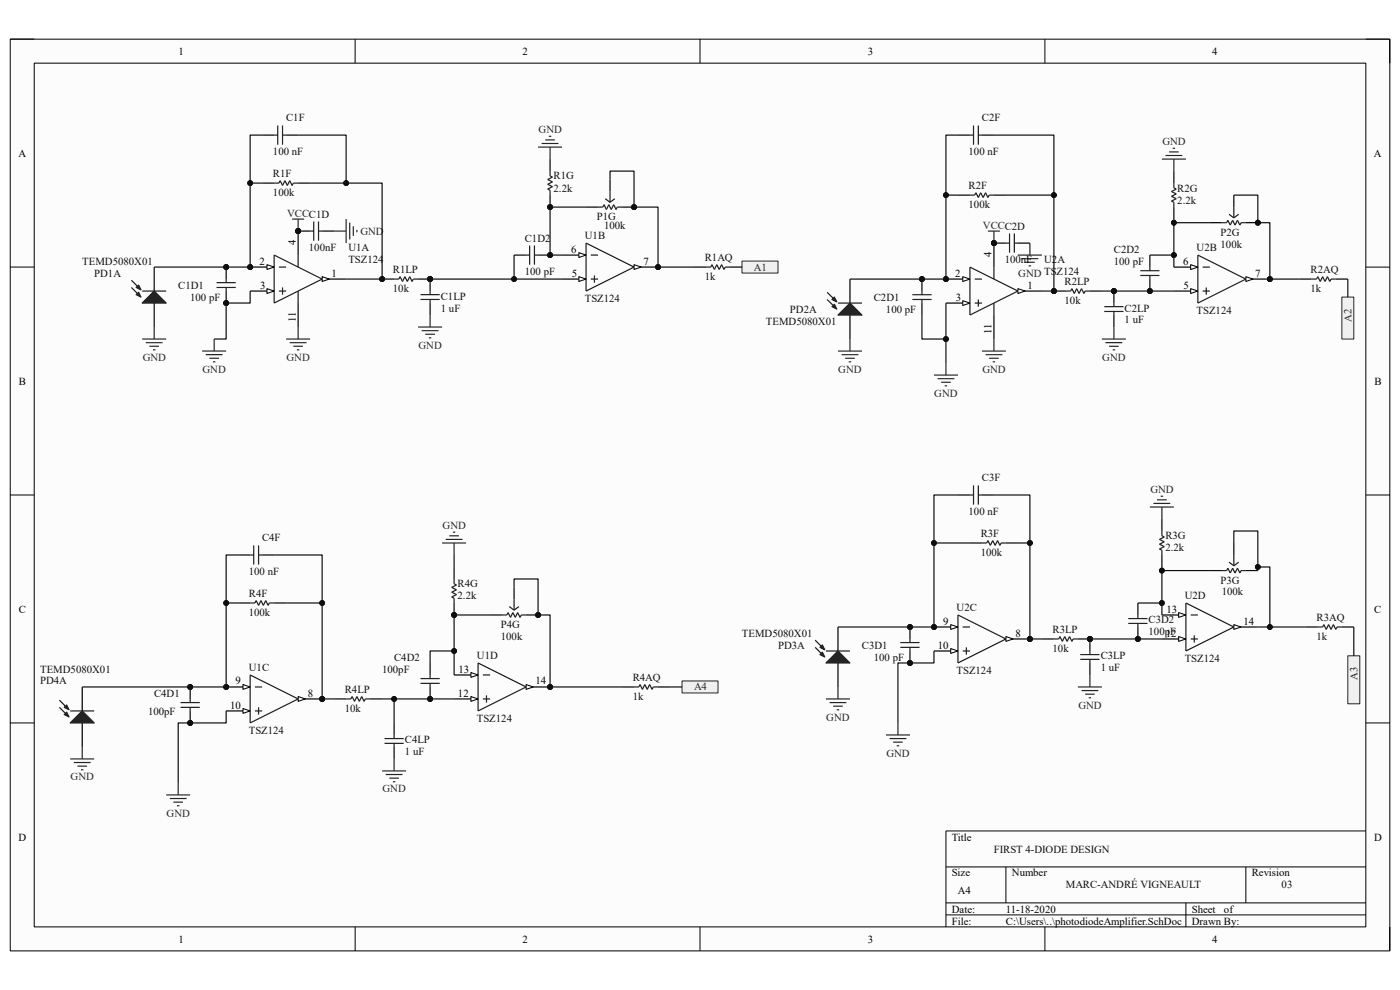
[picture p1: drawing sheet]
<svg xmlns="http://www.w3.org/2000/svg" width="297mm" height="210mm" viewBox="0 0 297 210" stroke-linecap="round" stroke-linejoin="round" font-family="sans-serif">
<defs><g id="words">
<g font-size="2.3">
<text x="37.9" y="11.6">1</text>
<text x="110.9" y="11.6">2</text>
<text x="184.1" y="11.6">3</text>
<text x="257.2" y="11.6">4</text>
<text x="3.9" y="33.2">A</text>
<text x="291.5" y="33.2">A</text>
<text x="62.7" y="52.1" transform="rotate(-90 62.7 52.1)">4</text>
<text x="121.2" y="53.6">6</text>
<text x="55.1" y="56.1">2</text>
<text x="70.4" y="58.7">1</text>
<text x="121.3" y="58.7">5</text>
<text x="136.5" y="56.1">7</text>
<text x="202.6" y="58.7">2</text>
<text x="210.4" y="54.6" transform="rotate(-90 210.4 54.6)">4</text>
<text x="251" y="56.1">6</text>
<text x="266.3" y="58.7">7</text>
<text x="55.2" y="61.3">3</text>
<text x="202.8" y="63.8">3</text>
<text x="218" y="61.3">1</text>
<text x="251.1" y="61.3">5</text>
<text x="62.7" y="68.3" transform="rotate(-90 62.7 68.3)">11</text>
<text x="210.4" y="70.9" transform="rotate(-90 210.4 70.9)">11</text>
<text x="4" y="81.6">B</text>
<text x="291.6" y="81.6">B</text>
<text x="4" y="130">C</text>
<text x="247.4" y="130">13</text>
<text x="291.5" y="130">C</text>
<text x="199" y="137.6">10</text>
<text x="200.1" y="132.5">9</text>
<text x="215.4" y="135">8</text>
<text x="247.3" y="135">12</text>
<text x="263.8" y="132.5">14</text>
<text x="97.3" y="142.7">13</text>
<text x="50" y="145.2">9</text>
<text x="65.3" y="147.8">8</text>
<text x="97.2" y="147.8">12</text>
<text x="113.6" y="145.2">14</text>
<text x="48.8" y="150.3">10</text>
<text x="3.9" y="178.3">D</text>
<text x="201.9" y="178.3">Title</text>
<text x="291.5" y="178.3">D</text>
<text x="201.9" y="185.9">Size</text>
<text x="214.7" y="185.9">Number</text>
<text x="265.5" y="185.9">Revision</text>
<text x="203.2" y="189.7">A4</text>
<text x="201.9" y="193.6">Date:</text>
<text x="201.9" y="196.1">File:</text>
<text x="213.4" y="193.6">11-18-2020</text>
<text x="213.4" y="196.1">C:\Users\..\photodiodeAmplifier.SchDoc</text>
<text x="252.9" y="196.1">Drawn By:</text>
<text x="252.9" y="193.6">Sheet</text>
<text x="259.7" y="193.6">of</text>
<text x="37.9" y="199.9">1</text>
<text x="110.9" y="199.9">2</text>
<text x="184.1" y="199.9">3</text>
<text x="257.2" y="199.9">4</text>
</g>
<g font-size="2.3" fill="#0e0e0e">
<text x="60.7" y="25.6">C1F</text>
<text x="208.3" y="25.6">C2F</text>
<text x="57.9" y="33">100 nF</text>
<text x="205.5" y="33">100 nF</text>
<text x="57.9" y="41.7">100k</text>
<text x="57.9" y="37.5">R1F</text>
<text x="117.4" y="40.6">2.2k</text>
<text x="117.4" y="38.1">R1G</text>
<text x="205.5" y="40.1">R2F</text>
<text x="249.8" y="40.6">R2G</text>
<text x="126.6" y="46.7">P1G</text>
<text x="205.5" y="44.2">100k</text>
<text x="249.8" y="43.2">2.2k</text>
<text x="65.5" y="53.3">100nF</text>
<text x="73.9" y="53.3">U1A</text>
<text x="111.3" y="51.3">C1D2</text>
<text x="124.1" y="50.8">U1B</text>
<text x="128.1" y="48.5">100k</text>
<text x="236.3" y="53.6">C2D2</text>
<text x="253.9" y="53.3">U2B</text>
<text x="259" y="52.6">100k</text>
<text x="259" y="50">P2G</text>
<text x="17.4" y="56.1">TEMD5080X01</text>
<text x="20" y="58.7">PD1A</text>
<text x="73.9" y="55.9">TSZ124</text>
<text x="83.4" y="57.9">R1LP</text>
<text x="111.3" y="58.4">100 pF</text>
<text x="149.5" y="59.4">1k</text>
<text x="149.5" y="55.4">R1AQ</text>
<text x="213.1" y="55.9">100nF</text>
<text x="221.5" y="55.9">U2A</text>
<text x="236.3" y="56.1">100 pF</text>
<text x="278" y="57.9">R2AQ</text>
<text x="37.8" y="61.3">C1D1</text>
<text x="40.3" y="63.8">100 pF</text>
<text x="83.4" y="62">10k</text>
<text x="93.5" y="63.5">C1LP</text>
<text x="124.1" y="64.1">TSZ124</text>
<text x="185.4" y="63.8">C2D1</text>
<text x="225.8" y="64.6">10k</text>
<text x="225.8" y="60.5">R2LP</text>
<text x="278" y="62">1k</text>
<text x="93.5" y="66.1">1 uF</text>
<text x="162.5" y="68.9">TEMD5080X01</text>
<text x="167.6" y="66.3">PD2A</text>
<text x="188" y="66.3">100 pF</text>
<text x="238.6" y="66.1">C2LP</text>
<text x="238.6" y="68.6">1 uF</text>
<text x="253.9" y="66.6">TSZ124</text>
<text x="208.3" y="101.9">C3F</text>
<text x="205.5" y="109.3">100 nF</text>
<text x="208.1" y="113.9">R3F</text>
<text x="55.6" y="114.7">C4F</text>
<text x="208.1" y="118">100k</text>
<text x="247.2" y="117">2.2k</text>
<text x="247.2" y="114.4">R3G</text>
<text x="52.8" y="122">100 nF</text>
<text x="97.1" y="124.6">R4G</text>
<text x="259" y="123.8">P3G</text>
<text x="52.8" y="130.7">100k</text>
<text x="52.8" y="126.7">R4F</text>
<text x="97.1" y="127.2">2.2k</text>
<text x="202.9" y="129.7">U2C</text>
<text x="251.3" y="127.2">U2D</text>
<text x="259.2" y="126.2">100k</text>
<text x="279.3" y="131.7">R3AQ</text>
<text x="106.3" y="135.8">100k</text>
<text x="106.3" y="133.3">P4G</text>
<text x="157.4" y="135">TEMD5080X01</text>
<text x="165.1" y="137.6">PD3A</text>
<text x="182.8" y="137.6">C3D1</text>
<text x="223.3" y="134.3">R3LP</text>
<text x="243.7" y="132.2">C3D2</text>
<text x="243.7" y="134.8">100pF</text>
<text x="279.3" y="135.8">1k</text>
<text x="8.5" y="142.7">TEMD5080X01</text>
<text x="52.8" y="142.4">U1C</text>
<text x="81.1" y="142.7">100pF</text>
<text x="83.6" y="140.1">C4D2</text>
<text x="101.2" y="139.9">U1D</text>
<text x="185.4" y="140.1">100 pF</text>
<text x="202.9" y="142.9">TSZ124</text>
<text x="223.3" y="138.3">10k</text>
<text x="233.5" y="139.9">C3LP</text>
<text x="233.5" y="142.4">1 uF</text>
<text x="251.3" y="140.4">TSZ124</text>
<text x="8.5" y="145.2">PD4A</text>
<text x="32.7" y="147.8">C4D1</text>
<text x="73.2" y="147">R4LP</text>
<text x="134.2" y="148.5">1k</text>
<text x="134.2" y="144.4">R4AQ</text>
<text x="31.4" y="151.6">100pF</text>
<text x="52.8" y="155.7">TSZ124</text>
<text x="73.2" y="151.1">10k</text>
<text x="101.2" y="153.1">TSZ124</text>
<text x="85.9" y="157.7">C4LP</text>
<text x="85.9" y="160.2">1 uF</text>
<text x="210.9" y="180.8">FIRST 4-DIODE DESIGN</text>
<text x="226.1" y="188.5">MARC-ANDRÉ VIGNEAULT</text>
<text x="271.9" y="188.5">03</text>
</g>
<g font-size="2.3" fill="#262626">
<text x="114.3" y="28.2">GND</text>
<text x="246.6" y="30.7">GND</text>
<text x="60.9" y="46">VCCC1D</text>
<text x="76.5" y="49.8">GND</text>
<text x="208.5" y="48.5">VCCC2D</text>
<text x="159.9" y="57.4">A1</text>
<text x="216" y="58.7">GND TSZ124</text>
<text x="286.7" y="68.3" transform="rotate(-90 286.7 68.3)">A2</text>
<text x="30.3" y="76.5">GND</text>
<text x="60.8" y="76.5">GND</text>
<text x="88.8" y="74">GND</text>
<text x="233.8" y="76.5">GND</text>
<text x="43" y="79">GND</text>
<text x="177.8" y="79">GND</text>
<text x="208.4" y="79">GND</text>
<text x="198.2" y="84.2">GND</text>
<text x="244.1" y="104.5">GND</text>
<text x="93.9" y="112.1">GND</text>
<text x="147.2" y="146.5">A4</text>
<text x="288" y="144.3" transform="rotate(-90 288 144.3)">A3</text>
<text x="175.3" y="152.9">GND</text>
<text x="228.8" y="150.3">GND</text>
<text x="188" y="160.5">GND</text>
<text x="15" y="165.6">GND</text>
<text x="35.3" y="173.2">GND</text>
<text x="81.2" y="168.1">GND</text>
</g>
</g></defs>
<path d="M2.2 8.3h292.7v193.4h-292.7z" fill-rule="evenodd" fill="#fcfcfc"/>
<path d="M2.2 8.3h292.7v193.4h-292.7z" fill="none" stroke="#000" stroke-width=".21"/>
<path d="M7.3 13.4h282.5v183.2h-282.5z" fill-rule="evenodd" fill="#fcfcfc"/>
<g fill="none" stroke="#000" stroke-width=".21">
<path d="M2.2 8.3h5.1M7.3 13.4h282.5v183.2h-282.5zM75.3 8.3v5.1M148.5 8.3v5.1M221.7 8.3v5.1M289.8 8.3h5.1v5.1M2.2 56.7h5.1M289.8 56.7h5.1M2.2 105h5.1M289.8 105h5.1M2.2 153.4h5.1M289.8 153.4h5.1"/>
<path d="M289.8 176.3h-89.1v20.3M75.3 196.6v5.1M148.5 196.6v5.1M200.7 183.9h89.1M200.7 191.5h89.1M200.7 194.1h89.1M213.4 183.9v7.6M221.7 196.6v5.1M251.6 191.5v5.1M264.3 183.9v7.6M294.9 196.6v5.1"/>
</g>
<path d="M32.7 56.7v5M32.7 64.3v5.1" fill="none" stroke="#000" stroke-width=".25"/>
<path d="M30.2 64.3l2.5-2.6 2.6 2.6z" fill="#1c1c1c"/>
<path d="M27.9 61l1.8 1.8M30.2 64.3l2.5-2.6 2.6 2.6z" fill="none" stroke="#1c1c1c" stroke-width=".25"/>
<path d="M28.9 62.5l.5-.5 .5 1z" fill="#1c1c1c"/>
<path d="M27.9 59.5l1.8 1.7M28.9 62.5l.5-.5 .5 1zM30.2 61.7h5.1" fill="none" stroke="#1c1c1c" stroke-width=".25"/>
<path d="M28.9 61l.5-.5 .5 1z" fill="#1c1c1c"/>
<path d="M58.2 28.7h.7M58.2 38.8h1l.2-.5 .5 1 .5-1 .6 1 .5-1 .5 1 .2-.5h1M58.9 26.6v4.1M59.9 26.6v4.1M59.9 28.7h.8M28.9 61l.5-.5 .5 1z" fill="none" stroke="#1c1c1c" stroke-width=".25"/>
<path d="M55.6 28.7h2.6M55.6 38.8h2.6M60.7 28.7h2.5M63.2 38.8h2.6" fill="none" stroke="#000" stroke-width=".25"/>
<path d="M62 46.5h2.5M63.2 46.5v2.5M30.2 71.9h5.1M30.9 72.7h3.6M31.7 73.5h2M32.5 74.2h.5M32.7 69.4v2.5M42.9 74.5h5.1M43.7 75.2h3.5M44.4 76h2.1M45.2 76.8h.5M45.4 71.9v2.6" fill="none" stroke="#262626" stroke-width=".25"/>
<circle cx="63.2" cy="49" r=".51" fill="#0e0e0e"/>
<circle cx="63.2" cy="49" r=".51" fill="none" stroke="#0e0e0e" stroke-width=".21"/>
<path d="M180.3 59.2v5.1M180.3 66.8v5.1" fill="none" stroke="#000" stroke-width=".25"/>
<path d="M177.8 66.8l2.5-2.5 2.6 2.5z" fill="#1c1c1c"/>
<path d="M175.5 63.5l1.8 1.8M177.8 66.8l2.5-2.5 2.6 2.5z" fill="none" stroke="#1c1c1c" stroke-width=".25"/>
<path d="M177 64.5l.5 1.1-1-.5z" fill="#1c1c1c"/>
<path d="M175.5 62l1.8 1.8M177 64.5l.5 1.1-1-.5zM177.8 64.3h5.1" fill="none" stroke="#1c1c1c" stroke-width=".25"/>
<path d="M177 63l.5 1-1-.5z" fill="#1c1c1c"/>
<path d="M205.8 28.7h.7M206.5 26.6v4.1M207.5 26.6v4.1M207.5 28.7h.8M205.8 41.4h1l.2-.5 .5 1 .6-1 .5 1 .5-1 .5 1 .2-.5h1.1M177 63l.5 1-1-.5z" fill="none" stroke="#1c1c1c" stroke-width=".25"/>
<path d="M203.2 28.7h2.6M208.3 28.7h2.6M203.2 41.4h2.6M210.9 41.4h2.5M17.4 145.7v5.1M17.4 153.4v5.1" fill="none" stroke="#000" stroke-width=".25"/>
<path d="M177.8 74.5h5.1M178.5 75.2h3.6M179.3 76h2M180.1 76.8h.5M180.3 71.9v2.6M198.1 79.6h5.1M200.7 77v2.6M198.9 80.3h3.6M199.7 81.1h2M200.4 81.9h.5" fill="none" stroke="#262626" stroke-width=".25"/>
<path d="M14.9 153.4l2.5-2.6 2.6 2.6z" fill="#1c1c1c"/>
<path d="M12.6 150.1l1.8 1.7M14.9 153.4l2.5-2.6 2.6 2.6z" fill="none" stroke="#1c1c1c" stroke-width=".25"/>
<path d="M14.1 151.1l.5 1-1-.5z" fill="#1c1c1c"/>
<path d="M12.6 148.5l1.8 1.8M14.1 151.1l.5 1-1-.5zM14.9 150.8h5.1" fill="none" stroke="#1c1c1c" stroke-width=".25"/>
<path d="M14.1 149.5l.5 1.1-1-.5z" fill="#1c1c1c"/>
<path d="M53.1 117.7h.7M53.8 115.7v4.1M54.9 115.7v4.1M54.9 117.7h.7M53.1 127.9h1l.2-.5 .6 1 .5-1 .5 1 .5-1 .5 1 .2-.5h1.1M14.1 149.5l.5 1.1-1-.5z" fill="none" stroke="#1c1c1c" stroke-width=".25"/>
<path d="M50.5 117.7h2.6M55.6 117.7h2.6M50.5 127.9h2.6M58.2 127.9h2.5M177.8 133v5.1M177.8 140.6v5.1" fill="none" stroke="#000" stroke-width=".25"/>
<path d="M17.4 158.5v2.5M14.9 161h5.1M15.7 161.8h3.5M16.4 162.5h2.1M17.2 163.3h.5M35.3 168.6h5M36 169.4h3.6M36.8 170.2h2M37.5 170.9h.6M37.8 166.1v2.5" fill="none" stroke="#262626" stroke-width=".25"/>
<path d="M175.2 140.6l2.6-2.5 2.5 2.5z" fill="#1c1c1c"/>
<path d="M172.9 137.3l1.8 1.8M175.2 140.6l2.6-2.5 2.5 2.5z" fill="none" stroke="#1c1c1c" stroke-width=".25"/>
<path d="M174.5 138.4l.5 1-1-.5z" fill="#1c1c1c"/>
<path d="M172.9 135.8l1.8 1.8M174.5 138.4l.5 1-1-.5zM175.2 138.1h5.1" fill="none" stroke="#1c1c1c" stroke-width=".25"/>
<path d="M174 137.3l.5-.5 .5 1z" fill="#1c1c1c"/>
<path d="M205.8 105h.7M206.5 103v4.1M207.5 103v4.1M207.5 105h.8M208.3 115.2h1l.3-.5 .5 1 .5-1 .5 1 .5-1 .5 1 .3-.5h1M174 137.3l.5-.5 .5 1z" fill="none" stroke="#1c1c1c" stroke-width=".25"/>
<path d="M203.2 105h2.6M205.8 115.2h2.5M208.3 105h2.6M213.4 115.2h2.6" fill="none" stroke="#000" stroke-width=".25"/>
<g fill="none" stroke="#262626" stroke-width=".25">
<path d="M60.7 71.9h5.1M61.5 72.7h3.5M62.2 73.5h2.1M63 74.2h.5M63.2 69.4v2.5M175.2 148.3h5.1M176 149h3.6M176.8 149.8h2M177.5 150.6h.5M177.8 145.7v2.6M188 155.9h5.1M188.7 156.7h3.6"/>
<path d="M189.5 157.4h2M190.2 158.2h.6M190.5 153.4v2.5"/>
</g>
<circle cx="53.1" cy="56.7" r=".51" fill="#0e0e0e"/>
<circle cx="53.1" cy="56.7" r=".51" fill="none" stroke="#0e0e0e" stroke-width=".21"/>
<circle cx="63.2" cy="49" r=".51" fill="#0e0e0e"/>
<circle cx="63.2" cy="49" r=".51" fill="none" stroke="#0e0e0e" stroke-width=".21"/>
<path d="M53.1 61.7h5.1" fill="none" stroke="#000" stroke-width=".25"/>
<path d="M56.6 61.2l1.6 .5-1.6 .6z" fill="#fbfbfb"/>
<path d="M56.6 61.2l1.6 .5-1.6 .6z" fill="none" stroke="#000" stroke-width=".21"/>
<path d="M53.1 56.7h5.1" fill="none" stroke="#000" stroke-width=".25"/>
<path d="M56.6 56.1l1.6 .6-1.6 .5z" fill="#fbfbfb"/>
<path d="M56.6 56.1l1.6 .6-1.6 .5z" fill="none" stroke="#000" stroke-width=".21"/>
<circle cx="53.1" cy="56.7" r=".51" fill="#0e0e0e"/>
<circle cx="53.1" cy="56.7" r=".51" fill="none" stroke="#0e0e0e" stroke-width=".21"/>
<path d="M68.3 59.2h5.1" fill="none" stroke="#000" stroke-width=".25"/>
<path d="M68.3 58.7l1.6 .5-1.6 .5z" fill="#fbfbfb"/>
<path d="M68.3 58.7l1.6 .5-1.6 .5z" fill="none" stroke="#000" stroke-width=".21"/>
<path d="M58.2 54.1l10.1 5.1-10.1 5.1zM59.2 56.7h1.5M63.2 54.1v2.6M59.2 61.7h1.5M59.9 61v1.5M63.2 61.7v2.6" fill="none" stroke="#1c1c1c" stroke-width=".25"/>
<path d="M63.2 49v5.1" fill="none" stroke="#000" stroke-width=".25"/>
<circle cx="63.2" cy="49" r=".51" fill="#0e0e0e"/>
<circle cx="63.2" cy="49" r=".51" fill="none" stroke="#0e0e0e" stroke-width=".21"/>
<path d="M63.2 64.3v5.1" fill="none" stroke="#000" stroke-width=".25"/>
<circle cx="139.6" cy="56.7" r=".51" fill="#0e0e0e"/>
<circle cx="139.6" cy="56.7" r=".51" fill="none" stroke="#0e0e0e" stroke-width=".21"/>
<path d="M119.2 59.2h5.1" fill="none" stroke="#000" stroke-width=".25"/>
<path d="M122.8 58.7l1.5 .5-1.5 .5z" fill="#fbfbfb"/>
<path d="M122.8 58.7l1.5 .5-1.5 .5z" fill="none" stroke="#000" stroke-width=".21"/>
<path d="M119.2 54.1h5.1" fill="none" stroke="#000" stroke-width=".25"/>
<path d="M122.8 53.6l1.5 .5-1.5 .5z" fill="#fbfbfb"/>
<path d="M122.8 53.6l1.5 .5-1.5 .5z" fill="none" stroke="#000" stroke-width=".21"/>
<path d="M134.5 56.7h5.1" fill="none" stroke="#000" stroke-width=".25"/>
<path d="M134.5 56.1l1.5 .6-1.5 .5z" fill="#fbfbfb"/>
<path d="M134.5 56.1l1.5 .6-1.5 .5z" fill="none" stroke="#000" stroke-width=".21"/>
<circle cx="139.6" cy="56.7" r=".51" fill="#0e0e0e"/>
<circle cx="139.6" cy="56.7" r=".51" fill="none" stroke="#0e0e0e" stroke-width=".21"/>
<path d="M124.3 51.6l10.2 5.1-10.2 5zM125.3 54.1h1.6M125.3 59.2h1.6M126.1 58.4v1.6" fill="none" stroke="#1c1c1c" stroke-width=".25"/>
<circle cx="48" cy="145.7" r=".51" fill="#0e0e0e"/>
<circle cx="48" cy="145.7" r=".51" fill="none" stroke="#0e0e0e" stroke-width=".21"/>
<circle cx="68.3" cy="148.3" r=".51" fill="#0e0e0e"/>
<circle cx="68.3" cy="148.3" r=".51" fill="none" stroke="#0e0e0e" stroke-width=".21"/>
<path d="M48 150.8h5.1" fill="none" stroke="#000" stroke-width=".25"/>
<path d="M51.5 150.3l1.6 .5-1.6 .5z" fill="#fbfbfb"/>
<path d="M51.5 150.3l1.6 .5-1.6 .5z" fill="none" stroke="#000" stroke-width=".21"/>
<path d="M48 145.7h5.1" fill="none" stroke="#000" stroke-width=".25"/>
<path d="M51.5 145.2l1.6 .5-1.6 .5z" fill="#fbfbfb"/>
<path d="M51.5 145.2l1.6 .5-1.6 .5z" fill="none" stroke="#000" stroke-width=".21"/>
<circle cx="48" cy="145.7" r=".51" fill="#0e0e0e"/>
<circle cx="48" cy="145.7" r=".51" fill="none" stroke="#0e0e0e" stroke-width=".21"/>
<path d="M63.3 148.3h5" fill="none" stroke="#000" stroke-width=".25"/>
<path d="M63.3 147.8l1.5 .5-1.5 .5z" fill="#fbfbfb"/>
<path d="M63.3 147.8l1.5 .5-1.5 .5z" fill="none" stroke="#000" stroke-width=".21"/>
<circle cx="68.3" cy="148.3" r=".51" fill="#0e0e0e"/>
<circle cx="68.3" cy="148.3" r=".51" fill="none" stroke="#0e0e0e" stroke-width=".21"/>
<path d="M53.1 143.2l10.2 5.1-10.2 5.1zM54.1 145.7h1.5M54.1 150.8h1.5M54.9 150.1v1.5" fill="none" stroke="#1c1c1c" stroke-width=".25"/>
<circle cx="116.7" cy="145.7" r=".51" fill="#0e0e0e"/>
<circle cx="116.7" cy="145.7" r=".51" fill="none" stroke="#0e0e0e" stroke-width=".21"/>
<path d="M96.3 148.3h5.1" fill="none" stroke="#000" stroke-width=".25"/>
<path d="M99.9 147.8l1.5 .5-1.5 .5z" fill="#fbfbfb"/>
<path d="M99.9 147.8l1.5 .5-1.5 .5z" fill="none" stroke="#000" stroke-width=".21"/>
<path d="M96.3 143.2h5.1" fill="none" stroke="#000" stroke-width=".25"/>
<path d="M99.9 142.7l1.5 .5-1.5 .5z" fill="#fbfbfb"/>
<path d="M99.9 142.7l1.5 .5-1.5 .5z" fill="none" stroke="#000" stroke-width=".21"/>
<path d="M111.6 145.7h5.1" fill="none" stroke="#000" stroke-width=".25"/>
<path d="M111.6 145.2l1.5 .5-1.5 .5z" fill="#fbfbfb"/>
<path d="M111.6 145.2l1.5 .5-1.5 .5z" fill="none" stroke="#000" stroke-width=".21"/>
<circle cx="116.7" cy="145.7" r=".51" fill="#0e0e0e"/>
<circle cx="116.7" cy="145.7" r=".51" fill="none" stroke="#0e0e0e" stroke-width=".21"/>
<path d="M101.4 140.6l10.2 5.1-10.2 5.1zM102.4 143.2h1.6M102.4 148.3h1.6M103.2 147.5v1.5" fill="none" stroke="#1c1c1c" stroke-width=".25"/>
<circle cx="200.7" cy="59.2" r=".51" fill="#0e0e0e"/>
<circle cx="200.7" cy="59.2" r=".51" fill="none" stroke="#0e0e0e" stroke-width=".21"/>
<circle cx="210.9" cy="51.6" r=".51" fill="#0e0e0e"/>
<circle cx="210.9" cy="51.6" r=".51" fill="none" stroke="#0e0e0e" stroke-width=".21"/>
<path d="M200.7 64.3h5.1" fill="none" stroke="#000" stroke-width=".25"/>
<path d="M204.2 63.8l1.6 .5-1.6 .5z" fill="#fbfbfb"/>
<path d="M204.2 63.8l1.6 .5-1.6 .5z" fill="none" stroke="#000" stroke-width=".21"/>
<path d="M200.7 59.2h5.1" fill="none" stroke="#000" stroke-width=".25"/>
<path d="M204.2 58.7l1.6 .5-1.6 .5z" fill="#fbfbfb"/>
<path d="M204.2 58.7l1.6 .5-1.6 .5z" fill="none" stroke="#000" stroke-width=".21"/>
<circle cx="200.7" cy="59.2" r=".51" fill="#0e0e0e"/>
<circle cx="200.7" cy="59.2" r=".51" fill="none" stroke="#0e0e0e" stroke-width=".21"/>
<path d="M216 61.7h5" fill="none" stroke="#000" stroke-width=".25"/>
<path d="M216 61.2l1.5 .5-1.5 .6z" fill="#fbfbfb"/>
<path d="M216 61.2l1.5 .5-1.5 .6z" fill="none" stroke="#000" stroke-width=".21"/>
<path d="M205.8 56.7l10.2 5-10.2 5.1zM206.8 59.2h1.5M210.9 56.7v2.5M206.8 64.3h1.5M207.5 63.5v1.6M210.9 64.3v2.5" fill="none" stroke="#1c1c1c" stroke-width=".25"/>
<path d="M210.9 51.6v5.1" fill="none" stroke="#000" stroke-width=".25"/>
<circle cx="210.9" cy="51.6" r=".51" fill="#0e0e0e"/>
<circle cx="210.9" cy="51.6" r=".51" fill="none" stroke="#0e0e0e" stroke-width=".21"/>
<path d="M210.9 66.8v5.1" fill="none" stroke="#000" stroke-width=".25"/>
<circle cx="269.4" cy="59.2" r=".51" fill="#0e0e0e"/>
<circle cx="269.4" cy="59.2" r=".51" fill="none" stroke="#0e0e0e" stroke-width=".21"/>
<path d="M249 61.7h5.1" fill="none" stroke="#000" stroke-width=".25"/>
<path d="M252.6 61.2l1.5 .5-1.5 .6z" fill="#fbfbfb"/>
<path d="M252.6 61.2l1.5 .5-1.5 .6z" fill="none" stroke="#000" stroke-width=".21"/>
<path d="M249 56.7h5.1" fill="none" stroke="#000" stroke-width=".25"/>
<path d="M252.6 56.1l1.5 .6-1.5 .5z" fill="#fbfbfb"/>
<path d="M252.6 56.1l1.5 .6-1.5 .5z" fill="none" stroke="#000" stroke-width=".21"/>
<path d="M264.3 59.2h5.1" fill="none" stroke="#000" stroke-width=".25"/>
<path d="M264.3 58.7l1.5 .5-1.5 .5z" fill="#fbfbfb"/>
<path d="M264.3 58.7l1.5 .5-1.5 .5z" fill="none" stroke="#000" stroke-width=".21"/>
<circle cx="269.4" cy="59.2" r=".51" fill="#0e0e0e"/>
<circle cx="269.4" cy="59.2" r=".51" fill="none" stroke="#0e0e0e" stroke-width=".21"/>
<path d="M254.1 54.1l10.2 5.1-10.2 5.1zM255.1 56.7h1.6M255.1 61.7h1.6M255.9 61v1.5" fill="none" stroke="#1c1c1c" stroke-width=".25"/>
<circle cx="198.1" cy="133" r=".51" fill="#0e0e0e"/>
<circle cx="198.1" cy="133" r=".51" fill="none" stroke="#0e0e0e" stroke-width=".21"/>
<circle cx="218.5" cy="135.6" r=".51" fill="#0e0e0e"/>
<circle cx="218.5" cy="135.6" r=".51" fill="none" stroke="#0e0e0e" stroke-width=".21"/>
<path d="M198.1 138.1h5.1" fill="none" stroke="#000" stroke-width=".25"/>
<path d="M201.7 137.6l1.5 .5-1.5 .5z" fill="#fbfbfb"/>
<path d="M201.7 137.6l1.5 .5-1.5 .5z" fill="none" stroke="#000" stroke-width=".21"/>
<path d="M198.1 133h5.1" fill="none" stroke="#000" stroke-width=".25"/>
<path d="M201.7 132.5l1.5 .5-1.5 .5z" fill="#fbfbfb"/>
<path d="M201.7 132.5l1.5 .5-1.5 .5z" fill="none" stroke="#000" stroke-width=".21"/>
<circle cx="198.1" cy="133" r=".51" fill="#0e0e0e"/>
<circle cx="198.1" cy="133" r=".51" fill="none" stroke="#0e0e0e" stroke-width=".21"/>
<path d="M213.4 135.6h5.1" fill="none" stroke="#000" stroke-width=".25"/>
<path d="M213.4 135l1.5 .6-1.5 .5z" fill="#fbfbfb"/>
<path d="M213.4 135l1.5 .6-1.5 .5z" fill="none" stroke="#000" stroke-width=".21"/>
<circle cx="218.5" cy="135.6" r=".51" fill="#0e0e0e"/>
<circle cx="218.5" cy="135.6" r=".51" fill="none" stroke="#0e0e0e" stroke-width=".21"/>
<path d="M203.2 130.5l10.2 5.1-10.2 5zM204.2 133h1.6M204.2 138.1h1.6M205 137.3v1.6" fill="none" stroke="#1c1c1c" stroke-width=".25"/>
<path d="M246.5 135.6h5.1" fill="none" stroke="#000" stroke-width=".25"/>
<path d="M250.1 135l1.5 .6-1.5 .5z" fill="#fbfbfb"/>
<path d="M250.1 135l1.5 .6-1.5 .5z" fill="none" stroke="#000" stroke-width=".21"/>
<path d="M246.5 130.5h5.1" fill="none" stroke="#000" stroke-width=".25"/>
<path d="M250.1 130l1.5 .5-1.5 .5z" fill="#fbfbfb"/>
<path d="M250.1 130l1.5 .5-1.5 .5z" fill="none" stroke="#000" stroke-width=".21"/>
<path d="M261.8 133h5" fill="none" stroke="#000" stroke-width=".25"/>
<path d="M261.8 132.5l1.5 .5-1.5 .5z" fill="#fbfbfb"/>
<path d="M261.8 132.5l1.5 .5-1.5 .5z" fill="none" stroke="#000" stroke-width=".21"/>
<path d="M251.6 127.9l10.2 5.1-10.2 5.1zM252.6 130.5h1.5M252.6 135.6h1.5M253.4 134.8v1.5" fill="none" stroke="#1c1c1c" stroke-width=".25"/>
<circle cx="116.7" cy="43.9" r=".51" fill="#0e0e0e"/>
<circle cx="116.7" cy="43.9" r=".51" fill="none" stroke="#0e0e0e" stroke-width=".21"/>
<path d="M116.7 33.8v2.5M116.7 41.4v2.5" fill="none" stroke="#000" stroke-width=".25"/>
<circle cx="116.7" cy="43.9" r=".51" fill="#0e0e0e"/>
<circle cx="116.7" cy="43.9" r=".51" fill="none" stroke="#0e0e0e" stroke-width=".21"/>
<path d="M116.7 36.3v1l.5 .3-1 .5 1 .5-1 .5 1 .5-1 .5 .5 .3v1" fill="none" stroke="#1c1c1c" stroke-width=".25"/>
<path d="M114.2 31.2h5M114.9 30.4h3.6M115.7 29.7h2M116.4 28.9h.6M116.7 31.2v2.6" fill="none" stroke="#262626" stroke-width=".25"/>
<circle cx="134.5" cy="43.9" r=".51" fill="#0e0e0e"/>
<circle cx="134.5" cy="43.9" r=".51" fill="none" stroke="#0e0e0e" stroke-width=".21"/>
<path d="M129.4 38.1v2.5M124.3 43.9h2.6M132 43.9h2.5" fill="none" stroke="#000" stroke-width=".25"/>
<circle cx="134.5" cy="43.9" r=".51" fill="#0e0e0e"/>
<circle cx="134.5" cy="43.9" r=".51" fill="none" stroke="#0e0e0e" stroke-width=".21"/>
<path d="M126.9 43.9h1l.2-.5 .6 1 .5-1 .5 1 .5-1 .5 1 .2-.5h1.1M128.4 42.1l1 .8M129.4 40.6v2.3M130.4 42.1l-1 .8" fill="none" stroke="#1c1c1c" stroke-width=".25"/>
<circle cx="266.8" cy="47.2" r=".51" fill="#0e0e0e"/>
<circle cx="266.8" cy="47.2" r=".51" fill="none" stroke="#0e0e0e" stroke-width=".21"/>
<path d="M256.7 47.2h2.5M261.8 41.4v2.5M264.3 47.2h2.5" fill="none" stroke="#000" stroke-width=".25"/>
<circle cx="266.8" cy="47.2" r=".51" fill="#0e0e0e"/>
<circle cx="266.8" cy="47.2" r=".51" fill="none" stroke="#0e0e0e" stroke-width=".21"/>
<path d="M259.2 47.2h1l.3-.5 .5 1.1 .5-1.1 .5 1.1 .5-1.1 .5 1.1 .3-.6h1M260.7 45.5l1.1 .7M261.8 43.9v2.3M262.8 45.5l-1 .7" fill="none" stroke="#1c1c1c" stroke-width=".25"/>
<circle cx="114.2" cy="130.5" r=".51" fill="#0e0e0e"/>
<circle cx="114.2" cy="130.5" r=".51" fill="none" stroke="#0e0e0e" stroke-width=".21"/>
<path d="M104 130.5h2.5M109.1 124.6v2.6M111.6 130.5h2.6" fill="none" stroke="#000" stroke-width=".25"/>
<circle cx="114.2" cy="130.5" r=".51" fill="#0e0e0e"/>
<circle cx="114.2" cy="130.5" r=".51" fill="none" stroke="#0e0e0e" stroke-width=".21"/>
<path d="M260.7 119.3l1.1 .7M261.8 117.7v2.3M262.8 119.3l-1 .7M106.5 130.5h1l.3-.5 .5 1 .5-1 .5 1 .5-1 .5 1 .3-.5h1M108 128.7l1.1 .7M109.1 127.2v2.2M110.1 128.7l-1 .7M259.2 121h1l.3-.5 .5 1.1 .5-1.1 .5 1.1 .5-1.1 .5 1.1 .3-.6h1" fill="none" stroke="#1c1c1c" stroke-width=".25"/>
<path d="M261.8 115.2v2.5M256.7 121h2.5M264.3 121h2.5" fill="none" stroke="#000" stroke-width=".25"/>
<circle cx="48" cy="64.3" r=".51" fill="#0e0e0e"/>
<circle cx="48" cy="64.3" r=".51" fill="none" stroke="#0e0e0e" stroke-width=".21"/>
<circle cx="48" cy="56.7" r=".51" fill="#0e0e0e"/>
<circle cx="48" cy="56.7" r=".51" fill="none" stroke="#0e0e0e" stroke-width=".21"/>
<path d="M48 61.7v2.6" fill="none" stroke="#000" stroke-width=".25"/>
<circle cx="48" cy="64.3" r=".51" fill="#0e0e0e"/>
<circle cx="48" cy="64.3" r=".51" fill="none" stroke="#0e0e0e" stroke-width=".21"/>
<path d="M48 56.7v2.5" fill="none" stroke="#000" stroke-width=".25"/>
<circle cx="48" cy="56.7" r=".51" fill="#0e0e0e"/>
<circle cx="48" cy="56.7" r=".51" fill="none" stroke="#0e0e0e" stroke-width=".21"/>
<path d="M45.9 60h4.1M48 59.2v.8M45.9 61h4.1M48 61v.7" fill="none" stroke="#1c1c1c" stroke-width=".25"/>
<circle cx="91.2" cy="59.2" r=".51" fill="#0e0e0e"/>
<circle cx="91.2" cy="59.2" r=".51" fill="none" stroke="#0e0e0e" stroke-width=".21"/>
<path d="M91.2 59.2v2.5M91.2 64.3v2.5" fill="none" stroke="#000" stroke-width=".25"/>
<circle cx="91.2" cy="59.2" r=".51" fill="#0e0e0e"/>
<circle cx="91.2" cy="59.2" r=".51" fill="none" stroke="#0e0e0e" stroke-width=".21"/>
<path d="M89.2 62.5h4.1M89.2 63.5h4.1M91.2 61.7v.8M91.2 63.5v.8" fill="none" stroke="#1c1c1c" stroke-width=".25"/>
<circle cx="91.2" cy="59.2" r=".51" fill="#0e0e0e"/>
<circle cx="91.2" cy="59.2" r=".51" fill="none" stroke="#0e0e0e" stroke-width=".21"/>
<circle cx="81.1" cy="59.2" r=".51" fill="#0e0e0e"/>
<circle cx="81.1" cy="59.2" r=".51" fill="none" stroke="#0e0e0e" stroke-width=".21"/>
<path d="M88.7 59.2h2.5" fill="none" stroke="#000" stroke-width=".25"/>
<circle cx="91.2" cy="59.2" r=".51" fill="#0e0e0e"/>
<circle cx="91.2" cy="59.2" r=".51" fill="none" stroke="#0e0e0e" stroke-width=".21"/>
<path d="M81.1 59.2h2.5" fill="none" stroke="#000" stroke-width=".25"/>
<circle cx="81.1" cy="59.2" r=".51" fill="#0e0e0e"/>
<circle cx="81.1" cy="59.2" r=".51" fill="none" stroke="#0e0e0e" stroke-width=".21"/>
<path d="M83.6 59.2h1l.3-.5 .5 1 .5-1 .5 1 .5-1 .5 1 .3-.5h1" fill="none" stroke="#1c1c1c" stroke-width=".25"/>
<path d="M88.7 69.4h5.1M89.5 70.1h3.5M90.2 70.9h2.1M91 71.7h.5M91.2 66.8v2.6" fill="none" stroke="#262626" stroke-width=".25"/>
<circle cx="116.7" cy="54.1" r=".51" fill="#0e0e0e"/>
<circle cx="116.7" cy="54.1" r=".51" fill="none" stroke="#0e0e0e" stroke-width=".21"/>
<path d="M109.1 54.1h2.5M114.2 54.1h2.5" fill="none" stroke="#000" stroke-width=".25"/>
<circle cx="116.7" cy="54.1" r=".51" fill="#0e0e0e"/>
<circle cx="116.7" cy="54.1" r=".51" fill="none" stroke="#0e0e0e" stroke-width=".21"/>
<path d="M111.6 54.1h.8M112.4 52.1v4M113.4 52.1v4M113.4 54.1h.8" fill="none" stroke="#1c1c1c" stroke-width=".25"/>
<path d="M157.4 55.4h7.7v2.5h-7.7z" fill-rule="evenodd" fill="#f0f0f0"/>
<path d="M157.4 55.4h7.7v2.5h-7.7z" fill="none" stroke="#262626" stroke-width=".21"/>
<path d="M249 36.3v2.5M249 43.9v2.6" fill="none" stroke="#000" stroke-width=".25"/>
<path d="M249 38.8v1.1l.5 .2-1 .5 1 .5-1 .5 1 .6-1 .5 .5 .2v1" fill="none" stroke="#1c1c1c" stroke-width=".25"/>
<path d="M246.5 33.8h5.1M247.3 33h3.5M248 32.2h2.1M248.8 31.5h.5M249 33.8v2.5" fill="none" stroke="#262626" stroke-width=".25"/>
<circle cx="236.3" cy="61.7" r=".51" fill="#0e0e0e"/>
<circle cx="236.3" cy="61.7" r=".51" fill="none" stroke="#0e0e0e" stroke-width=".21"/>
<path d="M236.3 61.7v2.6M236.3 66.8v2.6" fill="none" stroke="#000" stroke-width=".25"/>
<circle cx="236.3" cy="61.7" r=".51" fill="#0e0e0e"/>
<circle cx="236.3" cy="61.7" r=".51" fill="none" stroke="#0e0e0e" stroke-width=".21"/>
<path d="M234.3 65.1h4M234.3 66.1h4M236.3 64.3v.8M236.3 66.1v.7" fill="none" stroke="#1c1c1c" stroke-width=".25"/>
<circle cx="223.6" cy="61.7" r=".51" fill="#0e0e0e"/>
<circle cx="223.6" cy="61.7" r=".51" fill="none" stroke="#0e0e0e" stroke-width=".21"/>
<path d="M223.6 61.7h2.5M231.2 61.7h2.6" fill="none" stroke="#000" stroke-width=".25"/>
<circle cx="223.6" cy="61.7" r=".51" fill="#0e0e0e"/>
<circle cx="223.6" cy="61.7" r=".51" fill="none" stroke="#0e0e0e" stroke-width=".21"/>
<path d="M226.1 61.7h1.1l.2-.5 .5 1.1 .5-1.1 .5 1.1 .5-1.1 .6 1.1 .2-.6h1" fill="none" stroke="#1c1c1c" stroke-width=".25"/>
<path d="M233.8 71.9h5.1M234.5 72.7h3.6M235.3 73.5h2M236.1 74.2h.5M236.3 69.4v2.5" fill="none" stroke="#262626" stroke-width=".25"/>
<circle cx="195.6" cy="59.2" r=".51" fill="#0e0e0e"/>
<circle cx="195.6" cy="59.2" r=".51" fill="none" stroke="#0e0e0e" stroke-width=".21"/>
<path d="M195.6 59.2v2.5M195.6 64.3v2.5" fill="none" stroke="#000" stroke-width=".25"/>
<circle cx="195.6" cy="59.2" r=".51" fill="#0e0e0e"/>
<circle cx="195.6" cy="59.2" r=".51" fill="none" stroke="#0e0e0e" stroke-width=".21"/>
<path d="M193.6 62.5h4M193.6 63.5h4M195.6 61.7v.8M195.6 63.5v.8" fill="none" stroke="#1c1c1c" stroke-width=".25"/>
<circle cx="243.9" cy="61.7" r=".51" fill="#0e0e0e"/>
<circle cx="243.9" cy="61.7" r=".51" fill="none" stroke="#0e0e0e" stroke-width=".21"/>
<path d="M243.9 59.2v2.5" fill="none" stroke="#000" stroke-width=".25"/>
<circle cx="243.9" cy="61.7" r=".51" fill="#0e0e0e"/>
<circle cx="243.9" cy="61.7" r=".51" fill="none" stroke="#0e0e0e" stroke-width=".21"/>
<path d="M243.9 54.1v2.6" fill="none" stroke="#000" stroke-width=".25"/>
<path d="M241.9 57.4h4.1M241.9 58.4h4.1M243.9 56.7v.7M243.9 58.4v.8" fill="none" stroke="#1c1c1c" stroke-width=".25"/>
<path d="M209.6 49h2.5M210.9 49v2.6M208.3 74.5h5.1M209.1 75.2h3.5M209.8 76h2.1M210.6 76.8h.5M210.9 71.9v2.6" fill="none" stroke="#262626" stroke-width=".25"/>
<circle cx="210.9" cy="51.6" r=".51" fill="#0e0e0e"/>
<circle cx="210.9" cy="51.6" r=".51" fill="none" stroke="#0e0e0e" stroke-width=".21"/>
<circle cx="40.3" cy="153.4" r=".51" fill="#0e0e0e"/>
<circle cx="40.3" cy="153.4" r=".51" fill="none" stroke="#0e0e0e" stroke-width=".21"/>
<circle cx="40.3" cy="145.7" r=".51" fill="#0e0e0e"/>
<circle cx="40.3" cy="145.7" r=".51" fill="none" stroke="#0e0e0e" stroke-width=".21"/>
<path d="M40.3 150.8v2.6" fill="none" stroke="#000" stroke-width=".25"/>
<circle cx="40.3" cy="153.4" r=".51" fill="#0e0e0e"/>
<circle cx="40.3" cy="153.4" r=".51" fill="none" stroke="#0e0e0e" stroke-width=".21"/>
<path d="M40.3 145.7v2.6" fill="none" stroke="#000" stroke-width=".25"/>
<circle cx="40.3" cy="145.7" r=".51" fill="#0e0e0e"/>
<circle cx="40.3" cy="145.7" r=".51" fill="none" stroke="#0e0e0e" stroke-width=".21"/>
<path d="M38.3 149h4.1M38.3 150.1h4.1M40.3 148.3v.7M40.3 150.1v.7M73.4 148.3h1l.3-.5 .5 1 .5-1 .5 1 .5-1 .5 1 .3-.5h1M81.6 156.7h4M81.6 157.7h4M83.6 155.9v.8M83.6 157.7v.8" fill="none" stroke="#1c1c1c" stroke-width=".25"/>
<path d="M70.9 148.3h2.5M78.5 148.3h2.6M83.6 153.4v2.5M83.6 158.5v2.5" fill="none" stroke="#000" stroke-width=".25"/>
<path d="M81.1 163.5h5.1M81.8 164.3h3.6M82.6 165.1h2M83.4 165.8h.5M83.6 161v2.5" fill="none" stroke="#262626" stroke-width=".25"/>
<circle cx="91.2" cy="148.3" r=".51" fill="#0e0e0e"/>
<circle cx="91.2" cy="148.3" r=".51" fill="none" stroke="#0e0e0e" stroke-width=".21"/>
<path d="M91.2 145.7v2.6" fill="none" stroke="#000" stroke-width=".25"/>
<circle cx="91.2" cy="148.3" r=".51" fill="#0e0e0e"/>
<circle cx="91.2" cy="148.3" r=".51" fill="none" stroke="#0e0e0e" stroke-width=".21"/>
<path d="M91.2 140.6v2.6" fill="none" stroke="#000" stroke-width=".25"/>
<path d="M89.2 143.9h4.1M89.2 145h4.1M91.2 143.2v.7M91.2 145v.7" fill="none" stroke="#1c1c1c" stroke-width=".25"/>
<circle cx="96.3" cy="130.5" r=".51" fill="#0e0e0e"/>
<circle cx="96.3" cy="130.5" r=".51" fill="none" stroke="#0e0e0e" stroke-width=".21"/>
<path d="M96.3 120.3v2.5M96.3 127.9v2.6" fill="none" stroke="#000" stroke-width=".25"/>
<circle cx="96.3" cy="130.5" r=".51" fill="#0e0e0e"/>
<circle cx="96.3" cy="130.5" r=".51" fill="none" stroke="#0e0e0e" stroke-width=".21"/>
<path d="M96.3 122.8v1l.5 .3-1 .5 1 .5-1 .5 1 .5-1 .5 .5 .3v1" fill="none" stroke="#1c1c1c" stroke-width=".25"/>
<path d="M93.8 115.2h5.1M94.6 114.4h3.5M95.3 113.7h2.1M96.1 112.9h.5M96.3 115.2v2.5" fill="none" stroke="#262626" stroke-width=".25"/>
<path d="M144.7 144.5h7.6v2.5h-7.6z" fill-rule="evenodd" fill="#f0f0f0"/>
<path d="M144.7 144.5h7.6v2.5h-7.6z" fill="none" stroke="#262626" stroke-width=".21"/>
<path d="M284.7 63h2.5v8.9h-2.5z" fill-rule="evenodd" fill="#f0f0f0"/>
<path d="M284.7 63h2.5v8.9h-2.5z" fill="none" stroke="#262626" stroke-width=".21"/>
<circle cx="193.1" cy="140.6" r=".51" fill="#0e0e0e"/>
<circle cx="193.1" cy="140.6" r=".51" fill="none" stroke="#0e0e0e" stroke-width=".21"/>
<circle cx="193.1" cy="133" r=".51" fill="#0e0e0e"/>
<circle cx="193.1" cy="133" r=".51" fill="none" stroke="#0e0e0e" stroke-width=".21"/>
<path d="M193.1 138.1v2.5" fill="none" stroke="#000" stroke-width=".25"/>
<circle cx="193.1" cy="140.6" r=".51" fill="#0e0e0e"/>
<circle cx="193.1" cy="140.6" r=".51" fill="none" stroke="#0e0e0e" stroke-width=".21"/>
<path d="M193.1 133v2.6" fill="none" stroke="#000" stroke-width=".25"/>
<circle cx="193.1" cy="133" r=".51" fill="#0e0e0e"/>
<circle cx="193.1" cy="133" r=".51" fill="none" stroke="#0e0e0e" stroke-width=".21"/>
<path d="M191 136.3h4.1M191 137.3h4.1M193.1 135.6v.7M193.1 137.3v.8" fill="none" stroke="#1c1c1c" stroke-width=".25"/>
<circle cx="231.2" cy="135.6" r=".51" fill="#0e0e0e"/>
<circle cx="231.2" cy="135.6" r=".51" fill="none" stroke="#0e0e0e" stroke-width=".21"/>
<path d="M231.2 135.6v2.5M231.2 140.6v2.6" fill="none" stroke="#000" stroke-width=".25"/>
<circle cx="231.2" cy="135.6" r=".51" fill="#0e0e0e"/>
<circle cx="231.2" cy="135.6" r=".51" fill="none" stroke="#0e0e0e" stroke-width=".21"/>
<path d="M229.2 138.9h4.1M229.2 139.9h4.1M231.2 138.1v.8M231.2 139.9v.7" fill="none" stroke="#1c1c1c" stroke-width=".25"/>
<circle cx="231.2" cy="135.6" r=".51" fill="#0e0e0e"/>
<circle cx="231.2" cy="135.6" r=".51" fill="none" stroke="#0e0e0e" stroke-width=".21"/>
<path d="M228.7 135.6h2.5" fill="none" stroke="#000" stroke-width=".25"/>
<circle cx="231.2" cy="135.6" r=".51" fill="#0e0e0e"/>
<circle cx="231.2" cy="135.6" r=".51" fill="none" stroke="#0e0e0e" stroke-width=".21"/>
<path d="M246.5 110.1v2.5M246.5 117.7v2.6M221 135.6h2.6" fill="none" stroke="#000" stroke-width=".25"/>
<path d="M246.5 112.6v1.1l.5 .2-1 .5 1 .5-1 .5 1 .6-1 .5 .5 .2v1M223.6 135.6h1l.3-.6 .5 1.1 .5-1.1 .5 1.1 .5-1.1 .5 1.1 .3-.5h1" fill="none" stroke="#1c1c1c" stroke-width=".25"/>
<path d="M243.9 107.6h5.1M244.7 106.8h3.6M245.5 106h2M246.2 105.3h.6M246.5 107.6v2.5M228.7 145.7h5.1M229.4 146.5h3.6M230.2 147.3h2M231 148h.5M231.2 143.2v2.5" fill="none" stroke="#262626" stroke-width=".25"/>
<circle cx="241.4" cy="135.6" r=".51" fill="#0e0e0e"/>
<circle cx="241.4" cy="135.6" r=".51" fill="none" stroke="#0e0e0e" stroke-width=".21"/>
<path d="M241.4 133v2.6" fill="none" stroke="#000" stroke-width=".25"/>
<circle cx="241.4" cy="135.6" r=".51" fill="#0e0e0e"/>
<circle cx="241.4" cy="135.6" r=".51" fill="none" stroke="#0e0e0e" stroke-width=".21"/>
<path d="M241.4 127.9v2.6" fill="none" stroke="#000" stroke-width=".25"/>
<path d="M239.4 131.2h4M239.4 132.2h4M241.4 130.5v.7M241.4 132.2v.8" fill="none" stroke="#1c1c1c" stroke-width=".25"/>
<path d="M285.9 139.1h2.6v10.2h-2.6z" fill-rule="evenodd" fill="#f0f0f0"/>
<path d="M285.9 139.1h2.6v10.2h-2.6z" fill="none" stroke="#262626" stroke-width=".21"/>
<path d="M147.2 56.7h2.6M154.9 56.7h2.5M275.8 59.2h2.5M283.4 59.2h2.5M277 133h2.6M284.7 133h2.5M132 145.7h2.5M139.6 145.7h2.5" fill="none" stroke="#000" stroke-width=".25"/>
<path d="M149.8 56.7h1l.3-.6 .5 1.1 .5-1.1 .5 1.1 .5-1.1 .5 1.1 .2-.5h1.1M278.3 59.2h1l.3-.5 .5 1 .5-1 .5 1 .5-1 .5 1 .3-.5h1M279.6 133h1l.2-.5 .6 1 .5-1 .5 1 .5-1 .5 1 .2-.5h1.1M134.5 145.7h1l.3-.5 .5 1 .5-1 .5 1 .5-1 .5 1 .3-.5h1" fill="none" stroke="#1c1c1c" stroke-width=".25"/>
<circle cx="63.2" cy="49" r=".51" fill="#0e0e0e"/>
<circle cx="63.2" cy="49" r=".51" fill="none" stroke="#0e0e0e" stroke-width=".21"/>
<path d="M63.2 49h2.6M68.3 49h2.6" fill="none" stroke="#000" stroke-width=".25"/>
<circle cx="63.2" cy="49" r=".51" fill="#0e0e0e"/>
<circle cx="63.2" cy="49" r=".51" fill="none" stroke="#0e0e0e" stroke-width=".21"/>
<path d="M65.8 49h.8M66.6 47v4.1M67.6 47v4.1M67.6 49h.7" fill="none" stroke="#1c1c1c" stroke-width=".25"/>
<path d="M70.9 49h2.5M73.4 46.5v5.1M74.2 47.2v3.6M75 48v2M75.7 48.8v.5M216 54.1h5M216.7 54.9h3.6M217.5 55.6h2M218.2 56.4h.5M218.5 51.6v2.5" fill="none" stroke="#262626" stroke-width=".25"/>
<circle cx="210.9" cy="51.6" r=".51" fill="#0e0e0e"/>
<circle cx="210.9" cy="51.6" r=".51" fill="none" stroke="#0e0e0e" stroke-width=".21"/>
<path d="M210.9 51.6h2.5M216 51.6h2.5" fill="none" stroke="#000" stroke-width=".25"/>
<circle cx="210.9" cy="51.6" r=".51" fill="#0e0e0e"/>
<circle cx="210.9" cy="51.6" r=".51" fill="none" stroke="#0e0e0e" stroke-width=".21"/>
<path d="M213.4 51.6h.8M214.2 49.5v4.1M215.2 49.5v4.1M215.2 51.6h.8" fill="none" stroke="#1c1c1c" stroke-width=".25"/>
<path d="M50.5 117.7h-2.5v28h-30.6M287.2 133v6.1" fill="none" stroke="#0e0e0e" stroke-width=".25"/>
<circle cx="40.3" cy="145.7" r=".51" fill="#0e0e0e"/>
<circle cx="40.3" cy="145.7" r=".51" fill="none" stroke="#0e0e0e" stroke-width=".21"/>
<circle cx="48" cy="145.7" r=".51" fill="#0e0e0e"/>
<circle cx="48" cy="145.7" r=".51" fill="none" stroke="#0e0e0e" stroke-width=".21"/>
<circle cx="48" cy="127.9" r=".51" fill="#0e0e0e"/>
<circle cx="48" cy="127.9" r=".51" fill="none" stroke="#0e0e0e" stroke-width=".21"/>
<path d="M55.6 28.7h-2.5v28h-20.4" fill="none" stroke="#0e0e0e" stroke-width=".25"/>
<circle cx="48" cy="56.7" r=".51" fill="#0e0e0e"/>
<circle cx="48" cy="56.7" r=".51" fill="none" stroke="#0e0e0e" stroke-width=".21"/>
<circle cx="53.1" cy="56.7" r=".51" fill="#0e0e0e"/>
<circle cx="53.1" cy="56.7" r=".51" fill="none" stroke="#0e0e0e" stroke-width=".21"/>
<circle cx="53.1" cy="38.8" r=".51" fill="#0e0e0e"/>
<circle cx="53.1" cy="38.8" r=".51" fill="none" stroke="#0e0e0e" stroke-width=".21"/>
<path d="M48 150.8v2.6h-10.2v12.7" fill="none" stroke="#0e0e0e" stroke-width=".25"/>
<circle cx="40.3" cy="153.4" r=".51" fill="#0e0e0e"/>
<circle cx="40.3" cy="153.4" r=".51" fill="none" stroke="#0e0e0e" stroke-width=".21"/>
<path d="M53.1 61.7v2.6h-5.1v7.6h-2.6" fill="none" stroke="#0e0e0e" stroke-width=".25"/>
<circle cx="48" cy="64.3" r=".51" fill="#0e0e0e"/>
<circle cx="48" cy="64.3" r=".51" fill="none" stroke="#0e0e0e" stroke-width=".21"/>
<path d="M48 127.9h2.5" fill="none" stroke="#0e0e0e" stroke-width=".25"/>
<circle cx="48" cy="127.9" r=".51" fill="#0e0e0e"/>
<circle cx="48" cy="127.9" r=".51" fill="none" stroke="#0e0e0e" stroke-width=".21"/>
<path d="M53.1 38.8h2.5" fill="none" stroke="#0e0e0e" stroke-width=".25"/>
<circle cx="53.1" cy="38.8" r=".51" fill="#0e0e0e"/>
<circle cx="53.1" cy="38.8" r=".51" fill="none" stroke="#0e0e0e" stroke-width=".21"/>
<path d="M58.2 117.7h10.1v30.6" fill="none" stroke="#0e0e0e" stroke-width=".25"/>
<circle cx="68.3" cy="127.9" r=".51" fill="#0e0e0e"/>
<circle cx="68.3" cy="127.9" r=".51" fill="none" stroke="#0e0e0e" stroke-width=".21"/>
<circle cx="68.3" cy="148.3" r=".51" fill="#0e0e0e"/>
<circle cx="68.3" cy="148.3" r=".51" fill="none" stroke="#0e0e0e" stroke-width=".21"/>
<path d="M60.7 127.9h7.6" fill="none" stroke="#0e0e0e" stroke-width=".25"/>
<circle cx="68.3" cy="127.9" r=".51" fill="#0e0e0e"/>
<circle cx="68.3" cy="127.9" r=".51" fill="none" stroke="#0e0e0e" stroke-width=".21"/>
<path d="M63.2 28.7h10.2v10.1h7.7v20.4h-7.7" fill="none" stroke="#0e0e0e" stroke-width=".25"/>
<circle cx="73.4" cy="38.8" r=".51" fill="#0e0e0e"/>
<circle cx="73.4" cy="38.8" r=".51" fill="none" stroke="#0e0e0e" stroke-width=".21"/>
<circle cx="81.1" cy="59.2" r=".51" fill="#0e0e0e"/>
<circle cx="81.1" cy="59.2" r=".51" fill="none" stroke="#0e0e0e" stroke-width=".21"/>
<path d="M65.8 38.8h7.6" fill="none" stroke="#0e0e0e" stroke-width=".25"/>
<circle cx="73.4" cy="38.8" r=".51" fill="#0e0e0e"/>
<circle cx="73.4" cy="38.8" r=".51" fill="none" stroke="#0e0e0e" stroke-width=".21"/>
<path d="M68.3 148.3h2.6" fill="none" stroke="#0e0e0e" stroke-width=".25"/>
<circle cx="68.3" cy="148.3" r=".51" fill="#0e0e0e"/>
<circle cx="68.3" cy="148.3" r=".51" fill="none" stroke="#0e0e0e" stroke-width=".21"/>
<path d="M81.1 148.3h2.5v5.1" fill="none" stroke="#0e0e0e" stroke-width=".25"/>
<circle cx="83.6" cy="148.3" r=".51" fill="#0e0e0e"/>
<circle cx="83.6" cy="148.3" r=".51" fill="none" stroke="#0e0e0e" stroke-width=".21"/>
<path d="M83.6 148.3h12.7" fill="none" stroke="#0e0e0e" stroke-width=".25"/>
<circle cx="83.6" cy="148.3" r=".51" fill="#0e0e0e"/>
<circle cx="83.6" cy="148.3" r=".51" fill="none" stroke="#0e0e0e" stroke-width=".21"/>
<circle cx="91.2" cy="148.3" r=".51" fill="#0e0e0e"/>
<circle cx="91.2" cy="148.3" r=".51" fill="none" stroke="#0e0e0e" stroke-width=".21"/>
<path d="M96.3 138.1h-5.1v2.5" fill="none" stroke="#0e0e0e" stroke-width=".25"/>
<circle cx="96.3" cy="138.1" r=".51" fill="#0e0e0e"/>
<circle cx="96.3" cy="138.1" r=".51" fill="none" stroke="#0e0e0e" stroke-width=".21"/>
<path d="M91.2 59.2h28" fill="none" stroke="#0e0e0e" stroke-width=".25"/>
<circle cx="91.2" cy="59.2" r=".51" fill="#0e0e0e"/>
<circle cx="91.2" cy="59.2" r=".51" fill="none" stroke="#0e0e0e" stroke-width=".21"/>
<circle cx="109.1" cy="59.2" r=".51" fill="#0e0e0e"/>
<circle cx="109.1" cy="59.2" r=".51" fill="none" stroke="#0e0e0e" stroke-width=".21"/>
<path d="M104 130.5h-7.7v12.7" fill="none" stroke="#0e0e0e" stroke-width=".25"/>
<circle cx="96.3" cy="130.5" r=".51" fill="#0e0e0e"/>
<circle cx="96.3" cy="130.5" r=".51" fill="none" stroke="#0e0e0e" stroke-width=".21"/>
<circle cx="96.3" cy="138.1" r=".51" fill="#0e0e0e"/>
<circle cx="96.3" cy="138.1" r=".51" fill="none" stroke="#0e0e0e" stroke-width=".21"/>
<path d="M109.1 124.6v-1.8h5.1v7.7h2.5v15.2h15.3" fill="none" stroke="#0e0e0e" stroke-width=".25"/>
<circle cx="114.2" cy="130.5" r=".51" fill="#0e0e0e"/>
<circle cx="114.2" cy="130.5" r=".51" fill="none" stroke="#0e0e0e" stroke-width=".21"/>
<circle cx="116.7" cy="145.7" r=".51" fill="#0e0e0e"/>
<circle cx="116.7" cy="145.7" r=".51" fill="none" stroke="#0e0e0e" stroke-width=".21"/>
<path d="M124.3 43.9h-7.6v10.2h2.5" fill="none" stroke="#0e0e0e" stroke-width=".25"/>
<circle cx="116.7" cy="54.1" r=".51" fill="#0e0e0e"/>
<circle cx="116.7" cy="54.1" r=".51" fill="none" stroke="#0e0e0e" stroke-width=".21"/>
<circle cx="116.7" cy="43.9" r=".51" fill="#0e0e0e"/>
<circle cx="116.7" cy="43.9" r=".51" fill="none" stroke="#0e0e0e" stroke-width=".21"/>
<path d="M129.4 38.1v-1.8h5.1v7.6h5.1v12.8h7.6" fill="none" stroke="#0e0e0e" stroke-width=".25"/>
<circle cx="134.5" cy="43.9" r=".51" fill="#0e0e0e"/>
<circle cx="134.5" cy="43.9" r=".51" fill="none" stroke="#0e0e0e" stroke-width=".21"/>
<circle cx="139.6" cy="56.7" r=".51" fill="#0e0e0e"/>
<circle cx="139.6" cy="56.7" r=".51" fill="none" stroke="#0e0e0e" stroke-width=".21"/>
<path d="M203.2 105h-5.1v28h-20.3M142.1 145.7h2.6" fill="none" stroke="#0e0e0e" stroke-width=".25"/>
<circle cx="193.1" cy="133" r=".51" fill="#0e0e0e"/>
<circle cx="193.1" cy="133" r=".51" fill="none" stroke="#0e0e0e" stroke-width=".21"/>
<circle cx="198.1" cy="133" r=".51" fill="#0e0e0e"/>
<circle cx="198.1" cy="133" r=".51" fill="none" stroke="#0e0e0e" stroke-width=".21"/>
<circle cx="198.1" cy="115.2" r=".51" fill="#0e0e0e"/>
<circle cx="198.1" cy="115.2" r=".51" fill="none" stroke="#0e0e0e" stroke-width=".21"/>
<path d="M203.2 28.7h-2.5v30.5h-20.4" fill="none" stroke="#0e0e0e" stroke-width=".25"/>
<circle cx="195.6" cy="59.2" r=".51" fill="#0e0e0e"/>
<circle cx="195.6" cy="59.2" r=".51" fill="none" stroke="#0e0e0e" stroke-width=".21"/>
<circle cx="200.7" cy="59.2" r=".51" fill="#0e0e0e"/>
<circle cx="200.7" cy="59.2" r=".51" fill="none" stroke="#0e0e0e" stroke-width=".21"/>
<circle cx="200.7" cy="41.4" r=".51" fill="#0e0e0e"/>
<circle cx="200.7" cy="41.4" r=".51" fill="none" stroke="#0e0e0e" stroke-width=".21"/>
<path d="M198.1 138.1v2.5h-7.6v12.8" fill="none" stroke="#0e0e0e" stroke-width=".25"/>
<circle cx="193.1" cy="140.6" r=".51" fill="#0e0e0e"/>
<circle cx="193.1" cy="140.6" r=".51" fill="none" stroke="#0e0e0e" stroke-width=".21"/>
<path d="M195.6 66.8v5.1h5.1" fill="none" stroke="#0e0e0e" stroke-width=".25"/>
<circle cx="200.7" cy="71.9" r=".51" fill="#0e0e0e"/>
<circle cx="200.7" cy="71.9" r=".51" fill="none" stroke="#0e0e0e" stroke-width=".21"/>
<path d="M198.1 115.2h7.7" fill="none" stroke="#0e0e0e" stroke-width=".25"/>
<circle cx="198.1" cy="115.2" r=".51" fill="#0e0e0e"/>
<circle cx="198.1" cy="115.2" r=".51" fill="none" stroke="#0e0e0e" stroke-width=".21"/>
<path d="M200.7 41.4h2.5" fill="none" stroke="#0e0e0e" stroke-width=".25"/>
<circle cx="200.7" cy="41.4" r=".51" fill="#0e0e0e"/>
<circle cx="200.7" cy="41.4" r=".51" fill="none" stroke="#0e0e0e" stroke-width=".21"/>
<path d="M210.9 105h7.6v30.6" fill="none" stroke="#0e0e0e" stroke-width=".25"/>
<circle cx="218.5" cy="115.2" r=".51" fill="#0e0e0e"/>
<circle cx="218.5" cy="115.2" r=".51" fill="none" stroke="#0e0e0e" stroke-width=".21"/>
<circle cx="218.5" cy="135.6" r=".51" fill="#0e0e0e"/>
<circle cx="218.5" cy="135.6" r=".51" fill="none" stroke="#0e0e0e" stroke-width=".21"/>
<path d="M210.9 28.7h12.7v33" fill="none" stroke="#0e0e0e" stroke-width=".25"/>
<circle cx="223.6" cy="41.4" r=".51" fill="#0e0e0e"/>
<circle cx="223.6" cy="41.4" r=".51" fill="none" stroke="#0e0e0e" stroke-width=".21"/>
<circle cx="223.6" cy="61.7" r=".51" fill="#0e0e0e"/>
<circle cx="223.6" cy="61.7" r=".51" fill="none" stroke="#0e0e0e" stroke-width=".21"/>
<path d="M213.4 41.4h10.2" fill="none" stroke="#0e0e0e" stroke-width=".25"/>
<circle cx="223.6" cy="41.4" r=".51" fill="#0e0e0e"/>
<circle cx="223.6" cy="41.4" r=".51" fill="none" stroke="#0e0e0e" stroke-width=".21"/>
<path d="M216 115.2h2.5" fill="none" stroke="#0e0e0e" stroke-width=".25"/>
<circle cx="218.5" cy="115.2" r=".51" fill="#0e0e0e"/>
<circle cx="218.5" cy="115.2" r=".51" fill="none" stroke="#0e0e0e" stroke-width=".21"/>
<path d="M218.5 135.6h2.5" fill="none" stroke="#0e0e0e" stroke-width=".25"/>
<circle cx="218.5" cy="135.6" r=".51" fill="#0e0e0e"/>
<circle cx="218.5" cy="135.6" r=".51" fill="none" stroke="#0e0e0e" stroke-width=".21"/>
<path d="M221 61.7h2.6" fill="none" stroke="#0e0e0e" stroke-width=".25"/>
<circle cx="223.6" cy="61.7" r=".51" fill="#0e0e0e"/>
<circle cx="223.6" cy="61.7" r=".51" fill="none" stroke="#0e0e0e" stroke-width=".21"/>
<path d="M231.2 135.6h15.3" fill="none" stroke="#0e0e0e" stroke-width=".25"/>
<circle cx="231.2" cy="135.6" r=".51" fill="#0e0e0e"/>
<circle cx="231.2" cy="135.6" r=".51" fill="none" stroke="#0e0e0e" stroke-width=".21"/>
<circle cx="241.4" cy="135.6" r=".51" fill="#0e0e0e"/>
<circle cx="241.4" cy="135.6" r=".51" fill="none" stroke="#0e0e0e" stroke-width=".21"/>
<path d="M233.8 61.7h2.5" fill="none" stroke="#0e0e0e" stroke-width=".25"/>
<circle cx="236.3" cy="61.7" r=".51" fill="#0e0e0e"/>
<circle cx="236.3" cy="61.7" r=".51" fill="none" stroke="#0e0e0e" stroke-width=".21"/>
<path d="M236.3 61.7h12.7" fill="none" stroke="#0e0e0e" stroke-width=".25"/>
<circle cx="236.3" cy="61.7" r=".51" fill="#0e0e0e"/>
<circle cx="236.3" cy="61.7" r=".51" fill="none" stroke="#0e0e0e" stroke-width=".21"/>
<circle cx="243.9" cy="61.7" r=".51" fill="#0e0e0e"/>
<circle cx="243.9" cy="61.7" r=".51" fill="none" stroke="#0e0e0e" stroke-width=".21"/>
<path d="M241.4 127.9h5.1" fill="none" stroke="#0e0e0e" stroke-width=".25"/>
<circle cx="246.5" cy="127.9" r=".51" fill="#0e0e0e"/>
<circle cx="246.5" cy="127.9" r=".51" fill="none" stroke="#0e0e0e" stroke-width=".21"/>
<path d="M243.9 54.1h5.1" fill="none" stroke="#0e0e0e" stroke-width=".25"/>
<circle cx="249" cy="54.1" r=".51" fill="#0e0e0e"/>
<circle cx="249" cy="54.1" r=".51" fill="none" stroke="#0e0e0e" stroke-width=".21"/>
<path d="M246.5 120.3v.7h10.2" fill="none" stroke="#0e0e0e" stroke-width=".25"/>
<circle cx="246.5" cy="121" r=".51" fill="#0e0e0e"/>
<circle cx="246.5" cy="121" r=".51" fill="none" stroke="#0e0e0e" stroke-width=".21"/>
<path d="M256.7 47.2h-7.7v9.5" fill="none" stroke="#0e0e0e" stroke-width=".25"/>
<circle cx="249" cy="54.1" r=".51" fill="#0e0e0e"/>
<circle cx="249" cy="54.1" r=".51" fill="none" stroke="#0e0e0e" stroke-width=".21"/>
<circle cx="249" cy="47.2" r=".51" fill="#0e0e0e"/>
<circle cx="249" cy="47.2" r=".51" fill="none" stroke="#0e0e0e" stroke-width=".21"/>
<path d="M261.8 115.2v-2.6h5v8.4" fill="none" stroke="#0e0e0e" stroke-width=".25"/>
<circle cx="266.8" cy="120.3" r=".51" fill="#0e0e0e"/>
<circle cx="266.8" cy="120.3" r=".51" fill="none" stroke="#0e0e0e" stroke-width=".21"/>
<path d="M261.8 41.4h5v5.8h2.6v12h6.4" fill="none" stroke="#0e0e0e" stroke-width=".25"/>
<circle cx="266.8" cy="47.2" r=".51" fill="#0e0e0e"/>
<circle cx="266.8" cy="47.2" r=".51" fill="none" stroke="#0e0e0e" stroke-width=".21"/>
<circle cx="269.4" cy="59.2" r=".51" fill="#0e0e0e"/>
<circle cx="269.4" cy="59.2" r=".51" fill="none" stroke="#0e0e0e" stroke-width=".21"/>
<path d="M266.8 120.3h2.6v12.7h-2.6" fill="none" stroke="#0e0e0e" stroke-width=".25"/>
<circle cx="266.8" cy="120.3" r=".51" fill="#0e0e0e"/>
<circle cx="266.8" cy="120.3" r=".51" fill="none" stroke="#0e0e0e" stroke-width=".21"/>
<circle cx="269.4" cy="133" r=".51" fill="#0e0e0e"/>
<circle cx="269.4" cy="133" r=".51" fill="none" stroke="#0e0e0e" stroke-width=".21"/>
<path d="M269.4 133h7.6" fill="none" stroke="#0e0e0e" stroke-width=".25"/>
<circle cx="269.4" cy="133" r=".51" fill="#0e0e0e"/>
<circle cx="269.4" cy="133" r=".51" fill="none" stroke="#0e0e0e" stroke-width=".21"/>
<path d="M109.1 54.1v5.1M96.3 117.7v2.6" fill="none" stroke="#0e0e0e" stroke-width=".25"/>
<circle cx="109.1" cy="59.2" r=".51" fill="#0e0e0e"/>
<circle cx="109.1" cy="59.2" r=".51" fill="none" stroke="#0e0e0e" stroke-width=".21"/>
<path d="M200.7 64.3v12.7" fill="none" stroke="#0e0e0e" stroke-width=".25"/>
<circle cx="200.7" cy="71.9" r=".51" fill="#0e0e0e"/>
<circle cx="200.7" cy="71.9" r=".51" fill="none" stroke="#0e0e0e" stroke-width=".21"/>
<path d="M246.5 121v9.5" fill="none" stroke="#0e0e0e" stroke-width=".25"/>
<circle cx="246.5" cy="127.9" r=".51" fill="#0e0e0e"/>
<circle cx="246.5" cy="127.9" r=".51" fill="none" stroke="#0e0e0e" stroke-width=".21"/>
<circle cx="246.5" cy="121" r=".51" fill="#0e0e0e"/>
<circle cx="246.5" cy="121" r=".51" fill="none" stroke="#0e0e0e" stroke-width=".21"/>
<path d="M249 46.5v.7" fill="none" stroke="#0e0e0e" stroke-width=".25"/>
<circle cx="249" cy="47.2" r=".51" fill="#0e0e0e"/>
<circle cx="249" cy="47.2" r=".51" fill="none" stroke="#0e0e0e" stroke-width=".21"/>
<path d="M285.9 59.2v3.8" fill="none" stroke="#0e0e0e" stroke-width=".25"/>
<use href="#words"/>
</svg>
